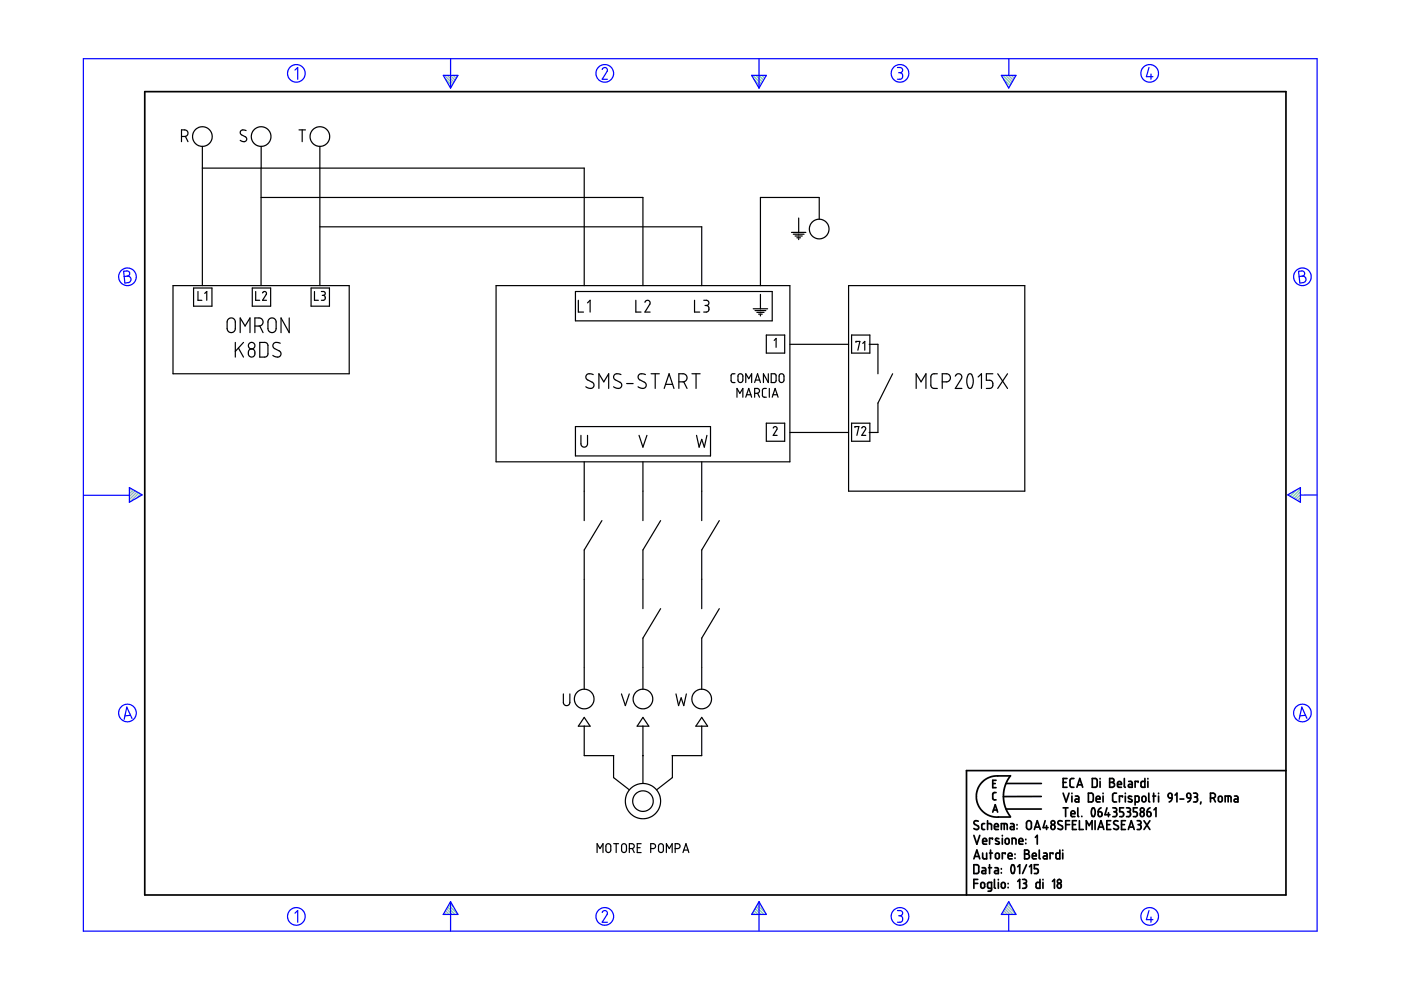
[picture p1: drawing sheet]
<svg xmlns="http://www.w3.org/2000/svg" width="297mm" height="210mm" viewBox="0 0 297 210" stroke-linecap="round" stroke-linejoin="round" font-family="sans-serif">
<g fill="none" stroke="#6c9" stroke-width=".25">
<path d="M94.2 16l1.8 1.8M94.5 16.8l1.3 1.4M94.8 16l1.5 1.4M95.3 18.3l.3 .3M95.5 16l1 1M96.1 16l.6 .6M96.7 16l.3 .2M159.6 16l1.8 1.8M159.9 16.8l1.3 1.4M160.3 16l1.4 1.4M160.7 18.3l.3 .3M160.9 16l1 1"/>
<path d="M161.5 16l.6 .6M162.1 16l.2 .2M212.6 16l1.8 1.8M212.8 16.8l1.3 1.4M213.2 16l1.4 1.4M213.7 18.3l.2 .3M213.8 16l1 1M214.4 16l.7 .6M215.1 16l.2 .2M27.5 103.4h-.1M27.9 103.6l-.5 .4M28.3 103.8l-.9 .9"/>
<path d="M28.7 104.1l-1.3 1.2M29 104.3l-1.6 1.6M29.4 104.5l-1.8 1.9M29.8 104.8l-.8 .8M273.4 104.7l-.3 .3M274.9 103.9l-1.4 1.3M275.7 103.6l-1.8 1.9M275.7 106.1l-.2 .3M275.7 105.5l-.6 .6M275.7 104.9l-1 1M275.7 104.2l-1.4 1.5M94 193.8v.1"/>
<path d="M94.2 193.5l.4 .4M94.4 193.1l.9 .8M94.7 192.7l1.2 1.2M94.9 192.3l1.6 1.6M95.1 191.9l1.9 1.9M95.4 191.5l.8 .8M159.4 193.8v.1M159.6 193.5l.4 .4M159.9 193.1l.8 .8M160.1 192.7l1.2 1.2M160.3 192.3l1.6 1.6M160.5 191.9l1.9 1.9"/>
<path d="M160.8 191.5l.8 .8M212.3 193.8v.1M212.6 193.5l.4 .4M212.8 193.1l.8 .8M213 192.7l1.2 1.2M213.2 192.3l1.6 1.6M213.5 191.9l1.8 1.9M213.7 191.5l.8 .8"/>
</g>
<g fill="none" stroke="#00f" stroke-width=".25">
<path d="M17.7 12.4h261.6v185h-261.6zM62.5 14.9l.6-.6v2.5M94 16h3.1l-1.6 2.7zM95.5 12.4v6.3M127.7 14.7l.5-.4 .5 .3v.5l-1 1.7h1.1M159.4 16h3.1l-1.6 2.7zM160.9 12.4v6.3M190.3 14.3h.7l.3 .3v.6l-.5 .2M190.5 15.4h.3M190.8 15.4l.5 .3v.7l-.3 .4h-.7M212.3 16h3.1l-1.5 2.7zM213.9 12.5v3.5"/>
<path d="M243.6 14.3l-.5 2h1.4M244 15.7v1.1M26.2 57.5l.9-.1 .3 .3 .1 .5-.5 .3 .5 .2 .3 .4-.1 .3-.3 .5-.9 .1zM27 58.5l-.7 .1M275.3 57.5l.9-.1 .3 .3 .1 .5-.5 .3 .5 .2 .3 .4-.1 .4-.2 .3-1 .2zM276.1 58.5l-.7 .1M17.8 105h9.6M27.4 103.4l2.7 1.5-2.7 1.6zM273 104.9l2.7-1.5v3.1zM279.3 104.9l-3.6 .1M27.7 151.7l-1.2 .1M28 152.3l-1.1-2.4-.6 2.6"/>
<path d="M276.8 151.7l-1.2 .1M277.1 152.3l-1.1-2.4-.6 2.6M62.5 193.6l.6-.5v2.4M95.5 191.2v6.2M95.5 191.2l1.6 2.7h-3.1zM127.7 193.5l.1-.3 .5-.1 .5 .4-.1 .4-1 1.6h1.1M160.9 191.2v6.2M160.9 191.2l1.6 2.7h-3.1zM190.3 193.1h.6l.4 .2v.5l-.5 .4M190.5 194.2h.3M190.8 194.2l.5 .3v.7l-.4 .3h-.6M213.9 191.2l1.5 2.7h-3.1z"/>
<path d="M213.9 193.9v3.5M243.6 193.1l-.5 1.9h1.4M244 194.4v1.1"/>
<circle cx="62.8" cy="15.6" r="1.87"/>
<circle cx="128.2" cy="15.6" r="1.87"/>
<circle cx="190.8" cy="15.6" r="1.87"/>
<circle cx="243.7" cy="15.6" r="1.87"/>
<circle cx="27" cy="58.7" r="1.87"/>
<circle cx="276.1" cy="58.7" r="1.86"/>
<circle cx="27" cy="151.2" r="1.87"/>
<circle cx="276.1" cy="151.2" r="1.87"/>
<circle cx="62.8" cy="194.3" r="1.87"/>
<circle cx="128.2" cy="194.3" r="1.86"/>
<circle cx="190.8" cy="194.3" r="1.86"/>
<circle cx="243.8" cy="194.3" r="1.86"/>
</g>
<g fill="none" stroke="#000" stroke-width=".36">
<path d="M30.7 19.4h241.9v170.4h-241.9zM206.5 177.1l.6 1.9 .6-1.9M207.4 174.1l-.7-.1-.2 .5 .1 .3 .8 .4 .1 .5-.6 .2-.4-.2M208.3 178.4h.9l-.2-.6-.3-.1-.3 .2-.1 .8 .2 .3h.7M208.8 174.6h-.5l-.1 .2v1l.6 .1M209.4 174.6l.8 .2v1.1M209.4 174v1.9M210.4 177.9v-.2h-.6v1.3M210.5 166.1h.5M210.5 172.2l.5-1.6 .5 1.6M210.6 171.7h.8M210.8 175.3h.9l-.2-.6-.3-.1-.3 .2-.1 .8 .3 .3h.6"/>
<path d="M211.2 168h-.4l-.3 .3v1.1l.7 .2M211.2 165.4h-.7v1.6h.7M211.8 177.8h-.3a.27 .27 0 0 0-.4 .1 .27 .27 0 0 0 .1 .3l.5 .3a.34 .34 0 0 1 0 .5 .34 .34 0 0 1-.5-.1h-.1M212.3 175.9v-1.3l1.1 .1 .2 1.2M212.5 177.1v.1M212.5 177.7v1.3M212.9 174.6v1.3M213.2 177.9l.4-.2 .3 .3v.7l-.2 .3-.5-.2zM213.3 166.1h7.5M213.3 171.5h7.5M214.2 164.5h-3.5l-.9 .3-.9 .5-.7 .6-.7 .9-.4 1-.1 1.1 .1 1.1 .4 .9 .7 1 .8 .6 .8 .5 .9 .2h3.5M214.2 164.5l-1 1.7-.5 2.2 .1 1.3 .3 1.3 1.1 2.1"/>
<path d="M214.3 174.6h.5l.2 .3v1h-.5a.31 .31 0 0 1-.3-.3 .31 .31 0 0 1 .3-.3h.5M214.6 179v-1.3h.5l.3 .2v1.1M215.6 174.8v.1M215.6 175.7v.1M216 178.4h.9l-.2-.6-.3-.1-.3 .2-.1 .8 .2 .3h.7M217.5 177.9v.2M217.5 178.8v.1M217.8 174.2l.5-.2 .4 .4v1.1l-.4 .4-.4-.1-.2-.3-.1-1zM219.3 175.9l.6-1.9 .7 1.9M219.5 175.4h.9M219.5 177.5l.4-.4v1.9M220.8 168.9h-8.1"/>
<path d="M221.6 174l-.4 1.5h1M221.9 175v.9M225.2 174.1l-.7-.1-.2 .5 .1 .3 .8 .4 .1 .5-.6 .2-.4-.2M225.4 165.9h.6M225.4 168.2l.6 1.8 .7-1.8M225.4 171.3h1M225.9 171.3v1.8M226 174.8h.8M226.2 165.1h-.8v1.8h.8M226.8 174h-.8v1.9M227.1 172.5h.8l-.1-.5-.4-.1-.3 .2v.8l.2 .2h.6M227.3 168.2v.1"/>
<path d="M227.3 168.8v1.2M227.4 174.8h.6M227.7 165.1h-.6l-.2 .3v1.4l.3 .1h.5M228 168.8h.5l.2 .2v1h-.5a.31 .31 0 0 1-.3-.3 .31 .31 0 0 1 .3-.3h.5M228.2 174h-.8v1.9h.8M228.3 166.9l.6-1.8 .7 1.8M228.5 166.4h.9M228.5 171.3v1.7l.2 .1M228.9 174v1.9h.8M229.4 173.1h.1M230.3 175.9v-1.9l.6 1 .6-1v1.9M230.8 168.2h.7l.3 .3v1.2l-.3 .3h-.7z"/>
<path d="M231.6 165.1h.7l.3 .2v1.3l-.2 .3h-.8zM231.6 171.4a.53 .53 0 0 1 .5 .2 .53 .53 0 0 1 .1 .5l-.1 .7a.34 .34 0 0 1-.4 .3 .34 .34 0 0 1-.3-.4v-.6zM232.2 174v1.9M232.4 169.4h.8v-.3l-.2-.3-.5 .1-.1 .9 .2 .2h.6M232.8 175.9l.6-1.9 .6 1.9M232.8 172.1h.6l.2 .2 .1 .5-.2 .3h-.3l-.3-.1zM233 175.4h.9M233.2 165.1v.1M233.2 165.7v1.2M233.4 171.3l-.4 .3-.2 .5M233.9 168.2v.1M233.9 168.8v1.2"/>
<path d="M234.7 174.8h.6M234.7 171.3l-.4 1.4h1M235 172.3v.8M235.3 165.1h.6l.3 .3-.1 .4-.3 .1 .4 .1 .1 .3-.1 .4-.3 .2h-.6zM235.3 165.9h.5M235.5 174h-.8v1.9h.8M235.9 171.3h.7l.1 .2 .1 .3-.4 .3M236.2 172.1h.2M236.4 172.1l.3 .2 .1 .5-.3 .3h-.6M236.7 168.2h-.5l-.3 .3v1.3l.3 .2h.5M236.9 166.3h.9l-.2-.5-.3-.1-.3 .1-.1 .9 .2 .2h.7M237 174.1l-.6-.1-.3 .5 .2 .3 .8 .4v.5l-.5 .2-.5-.2"/>
<path d="M237.8 174.8h.6M238 169v-.2h-.7v1.2M238.2 171.3h-.8v.8h.6l.2 .4-.1 .6h-.7M238.4 165.1v1.7l.2 .1M238.6 168.2v.1M238.6 168.8v1.2M238.6 174h-.8v1.9h.8M238.8 171.3h.5l.3 .2v.4l-.3 .2M239.1 172.1h.2M239.2 175.9l.7-1.9 .6 1.9M239.3 172.1l.4 .3-.1 .5-.2 .2h-.6M239.3 165.7h.5l.3 .2v1h-.6a.31 .31 0 0 1-.3-.3 .31 .31 0 0 1 .3-.3h.6"/>
<path d="M239.4 175.4h.9M239.9 168.9l-.2-.1a.29 .29 0 0 0-.4 .1 .29 .29 0 0 0 .1 .4l.5 .2a.33 .33 0 0 1 0 .5 .33 .33 0 0 1-.5 0l-.2-.1M240.7 170l.7-.1 .1-.9-.2-.2h-.6v1.9M241.1 174h.6l.2 .3v.3l-.4 .2M241.1 171.3h-.8v.8h.6l.2 .3-.1 .7h-.7M241.3 165.9v-.2h-.6v1.2M241.3 174.8h.2M241.5 174.8l.4 .2v.6l-.2 .3h-.6M241.9 172.3l.2-.2 .4 .2 .1 .5-.1 .2-.4 .1-.2-.1zM242.2 169l.2-.2 .4 .1 .2 .8-.2 .2-.4 .1-.3-.2zM242.5 174l1.3 1.9M242.7 165.1v1.8h-.6l-.2-.2 .1-.9 .2-.1h.5"/>
<path d="M243.2 172.1l.7 .2v.7l-.4 .1-.2-.1zM243.4 165.1v.1M243.4 165.7v1.2M243.6 168.2v1.6l.2 .2M243.8 174l-1.3 1.9M243.8 171.3l-.4 .3-.2 .5M244.4 168.8h.6M244.6 168.2v1.8M244.7 171.7l.4-.4v1.8M245.6 168.2v.1M245.6 168.8v1.2M247.7 168.4l.3-.2 .4 .1 .1 .9-.7-.1z"/>
<path d="M248.5 169.2l-.2 .5-.4 .3M249.1 168.6l.4-.4v1.8M250.2 169.4h.8M251.7 168.3l.3-.1 .3 .1 .2 .9h-.6l-.2-.2zM252.5 169.2l-.2 .5-.5 .3M253.1 168.2l.7 .1 .1 .4-.4 .3M253.3 169h.2M253.5 169l.4 .2v.5l-.2 .3h-.6M254.6 170l-.1 .5M256.6 169.2l.9-.1 .2-.3-.1-.4-.4-.2h-.6v1.8M257.3 169.2l.4 .8M258.4 169l.2-.2 .4 .1 .1 .8-.1 .2-.4 .1-.3-.2z"/>
<path d="M259.8 170v-1.2l1.1 .1 .1 1.1M260.4 168.8v1.2M261.7 168.8h.6l.2 .3v.9h-.6a.31 .31 0 0 1-.3-.3 .31 .31 0 0 1 .3-.3h.6M272.6 163.4h-67.7v26.4M206.5 183.3h.7l.3 .3v1.3l-.3 .3h-.7zM206.5 182.1l.6-1.9 .6 1.9M206.5 187.3h.8M206.7 181.6h.9M207.3 186.5h-.8v1.8M208 187.3l.4-.2 .3 .2 .1 .7-.3 .3-.5-.2zM208.2 184h.6l.2 .2v1h-.6a.31 .31 0 0 1-.2-.3 .31 .31 0 0 1 .2-.3h.6M208.3 180.9v.9l.3 .3h.6v-1.2"/>
<path d="M209.6 184h.6M209.8 183.3v1.9M209.8 180.9h.6M210 180.2v1.9M210.2 188.3h-.5l-.3-.1v-.8l.2-.3h.6v1.6l-.2 .2-.5 .1M210.8 186.5v1.7l.3 .1M210.9 184h.5l.3 .2v1h-.5a.31 .31 0 0 1-.4-.3 .31 .31 0 0 1 .4-.3h.5M211.1 181l.5-.1 .3 .2v.7l-.3 .3-.5-.2zM211.7 186.5v.1M211.7 187.1v1.2M212.3 184.2v.1M212.3 185v.1"/>
<path d="M212.4 187.3l.2-.2 .4 .2 .1 .7-.1 .2-.3 .1-.4-.2zM213.1 181.1v-.2h-.6v1.2M213.7 181.5h.9l-.2-.6-.5 .1-.2 .8 .2 .3h.7M213.7 187.3v.1M213.7 188.1v.1M214.5 183.5a.56 .56 0 0 1 .7 .7l-.1 .7a.36 .36 0 0 1-.5 .3 .36 .36 0 0 1-.2-.5l-.1-.7zM215.2 181.1v.1M215.2 181.9v.1M215.8 183.8l.4-.5v1.9M215.8 186.9l.4-.4v1.8M216.8 186.5h.5l.3 .3-.1 .4-.3 .1M217 187.3h.2"/>
<path d="M217.2 180.2h.6l.3 .3v.4l-.4 .2 .5 .2 .1 .3-.4 .5h-.7zM217.2 187.3l.4 .2v.5l-.2 .3h-.6M217.2 181.1h.5M217.6 183.3l-.8 1.9M218.3 183.8l.4-.5v1.9M218.9 181.5h.8l-.2-.6h-.3l-.3 .1v.8l.2 .3h.6M220.1 183.3h-.8v.9h.6l.2 .3-.1 .6-.7 .1M220.3 180.2v1.7l.3 .2M220.5 186.5v1.8h-.7l-.1-.2v-.8l.2-.2h.6M221.1 186.5v.1M221.1 187.1v1.2M221.3 180.9h.5l.2 .2v1h-.5a.31 .31 0 0 1-.3-.3 .31 .31 0 0 1 .3-.3h.5"/>
<path d="M223.1 186.9l.5-.4v1.8M223.2 181.1v-.2h-.6v1.2M224.3 187.4l.4-.1 .2 .1v.8l-.3 .1-.3-.1-.1-.5zM224.7 180.2v1.9h-.7l-.1-.2v-.9l.2-.1h.6M225.3 180.2v.1M225.3 180.9v1.2"/>
<circle cx="223.2" cy="175.4" r=".48"/>
<circle cx="223.2" cy="174.4" r=".42"/>
<circle cx="242.2" cy="171.7" r=".42"/>
<circle cx="224.6" cy="186.9" r=".42"/>
</g>
<g fill="none" stroke="#000" stroke-width=".25">
<path d="M38.5 28.9l1.1-.1 .3-.5-.2-.5-.4-.2-.8-.1v2.5M39.3 28.9l.6 1.1M42.9 31v29.6M42.9 35.6h81v25M52.2 27.7l-.9-.1-.3 .2-.1 .4 .3 .4 1 .5 .1 .4-.1 .3-.6 .2-.7-.2M55.4 35.6v25M55.4 31v4.6M63.4 27.5h1.4M64.1 27.5v2.5M67.8 31v29.6M55.4 41.9h80.9v18.7M67.8 48.1h81v12.5"/>
<path d="M167.8 49.3h3.1M168.2 49.7h2.3M168.6 50h1.5M169 50.4h.7M169.3 46.2v3.1M169.3 50.6v.2M173.7 41.9h-12.5v18.7M173.7 41.9v4.6M36.7 60.6h37.3v18.6h-37.3zM41 61.1h3.9v3.8h-3.9zM42 61.8v1.9h.8M43.4 62.2l.4-.4v1.9"/>
<path d="M48.3 67.8l.4-.3 .5-.1 .4 .2 .2 .4 .1 1.8-.2 .4-.3 .3-.7-.1-.5-.4v-1.8zM49.9 72.6v3.1M50.5 73.8l1.1 1.9M50.9 70.5v-3.1l1.1 1.7 1-1.7v3.1M51.6 72.6l-1.7 1.9M52.8 74.3l.5-.3 .6 .2 .1 1-.2 .4-.5 .1-.5-.2-.1-.4zM53.5 61.1h3.9v3.8h-3.9zM54 69.1h1l.5-.2 .3-.5-.2-.7-.5-.3h-1.1v3.1M54.2 61.8v1.9h.9M55.1 72.6h1.2l.5 .5v2l-.4 .6h-1.3zM55.1 69.1l.7 1.4M55.7 62.1l.3-.3 .4 .2 .1 .4-.8 1.3h.8"/>
<path d="M57.1 67.6l.4-.2h.4l.6 .7v1.6l-.1 .4-.5 .4-.6-.1-.5-.5v-1.7zM59.4 72.8l-1.1-.2-.3 .2-.2 .4 .3 .7 1.4 .7 .1 .5-.2 .4-.6 .2-1-.3M61.3 67.4v3.1l-1.7-3.1v3.1M66 61.1h3.8v3.8h-3.8zM66.7 61.8v1.9h.8M68.1 61.8h.6l.2 .3v.3l-.4 .2M68.3 62.6h.2M68.5 62.6l.4 .2v.6l-.3 .3h-.5M105.2 60.6h62.3v37.3h-62.3zM122 61.8h41.7v6.2h-41.7zM122.6 63.7v2.5h1.1M124.6 64.2l.5-.5v2.5"/>
<path d="M125.8 79.4l-1.1-.1-.3 .2-.2 .5 .3 .5 1.3 .7 .1 .4v.4l-.4 .3-.3 .1-1-.4M131.7 79.4l-1.1-.1-.4 .2-.1 .5 .3 .5 1.3 .8v.7l-.3 .3-.4 .1-.9-.4M134.8 63.7v2.5h1.1M136.7 64.1l.5-.4h.3l.3 .3v.4l-1.1 1.8h1.1M136.8 79.4l-1-.1-.4 .2-.1 .4 .3 .6 1.3 .7 .1 .4-.1 .4-.3 .3-.4 .1-.9-.4M138 79.2h1.8M138.9 79.2v3.2M146.7 79.2h1.7M147.3 63.7v2.5h1.1M147.6 79.2v3.2M149.2 63.7h.6l.4 .2v.6l-.4 .3M149.5 64.8h.3"/>
<path d="M149.8 64.8l.4 .1 .1 .3v.6l-.4 .3-.7 .1M155.8 79.2h-.5l-.3 .4 .1 1.3 .2 .2h.5M156.6 79.4l.5-.2 .4 .4v1l-.4 .5-.4-.1-.2-.2zM159.7 65.5h3.1M160.1 65.8h2.3M160.5 66.2h1.5M160.8 66.6h.8M161.2 62.4v3.1M161.2 66.8v.2M162.5 71h3.9v3.9h-3.9zM162.9 79.2v1.9l-1-1.9v1.9M163.5 79.2h.7l.3 .3v1.3l-.2 .3h-.8z"/>
<path d="M164.1 72.2l.4-.4v1.8M165.3 79.4l.5-.2 .4 .3v1.1l-.3 .5-.5-.1-.2-.3zM167.5 73h12.4M179.9 60.6h37.4v43.5h-37.4zM180.6 71h3.8v3.9h-3.8zM181.5 72.6v-.2h.8l-.4 1.9M182.9 72.8l.4-.4v1.9M184.3 73h1.8v6.2M189.3 79.2l-3.2 6.3v6.2h-1.8M198.7 79.2l-1 .1-.3 .5v2.2l.5 .3 .8 .1M202.5 79.8l.3-.4 .6-.2 .4 .3 .1 .4-1.4 2.5h1.4M205.3 79.4l.6-.1 .4 1.1-.1 1.3-.2 .4-.3 .3-.4-.3-.3-1v-.9z"/>
<path d="M207.4 79.9l.7-.7v3.2M210.5 79.2h-1.4v1.4l1 .1 .4 .5v.7l-.3 .3-1.1 .2M211.5 79.2l2.1 3.2M213.6 79.2l-2.1 3.2M122 90.4h28.6v6.3h-28.6zM123.2 92.3v2l.2 .3 .4 .2 .4-.1 .3-.4 .1-2M123.9 97.9v12.5M127 82.4v-3.2l1 1.8 1.1-1.8v3.2M132.9 81.3h1.3M135.5 92.3l.8 2.5 .9-2.5M136.3 97.9v12.5M140.8 82.4l1.1-3.2 1 3.2"/>
<path d="M141.1 81.5h1.5M143.9 81h1.1l.5-.4 .2-.6-.3-.5-.4-.3h-1.1v3.2M145 81l.7 1.4M147.7 92.3l.5 2.5 .6-1.6 .5 1.6 .6-2.5M148.8 97.9v12.5M156.3 84.2v-1.8l.6 1 .6-1v1.8M158.1 81.1v-1.9l.6 1.1 .7-1.1v1.9M158.1 84.2l.6-1.8 .7 1.8M158.3 83.7h.9M160 83.4l.9-.2 .1-.4-.2-.3-.8-.1v1.8M160 81.1l.6-1.9 .6 1.9M160.2 80.6h.9"/>
<path d="M160.6 83.4l.4 .8M162.5 82.4h-.6l-.3 .3 .1 1.3 .2 .2h.6M162.5 89.7h3.9v3.9h-3.9zM163.1 82.4v1.8M163.7 84.2l.6-1.8 .7 1.8M163.9 83.7h.9M163.9 90.8l.4-.4 .4 .3 .1 .3-.9 1.3h.9M167.5 91.7h12.4M180.6 89.7h3.8v3.9h-3.8zM181.3 90.7v-.3h.8l-.4 1.9M182.7 90.8l.5-.4 .4 .4-.9 1.5h.9M194.2 82.4v-3.2l1.1 1.8 1-1.8v3.2"/>
<path d="M199.8 81h1l.4-.2 .3-.6-.2-.7-.5-.3h-1v3.2M127.6 110.4l-3.7 6.2v29.5M140.1 110.4l-3.8 6.2v12.5M152.5 110.4l-3.7 6.2v12.5M140.1 129.1l-3.8 6.2v10.8M152.5 129.1l-3.7 6.2v10.8M119.4 147.1v2l.2 .3 .4 .2 .4-.1 .4-.3v-2.1M123.9 154v6.2h6.2M123.9 152.1l1.2 1.9h-2.5zM131.8 147.1l.8 2.5 .8-2.5M136.3 154v12.1M136.3 152.1l1.3 1.9h-2.5z"/>
<path d="M143.3 147.1l.6 2.5 .5-1.6 .6 1.6 .5-2.5M148.8 154v6.2h-6.3M148.8 152.1l1.2 1.9h-2.5zM128.6 179l.5-.1 .4 .3v1.1l-.3 .4h-.4l-.3-.3v-1.1zM130.1 160.2v4.7l3.3 2.5M130.1 178.9h1M130.6 178.9v1.9M132 179l.4-.1 .4 .3v1.1l-.3 .4h-.3l-.4-.3v-1.1zM133.4 179.9l.9-.1 .2-.3-.1-.4-.4-.2h-.6v1.9M134.1 179.9l.4 .9M135.1 179.7h.6M135.9 178.9h-.8v1.9h.8"/>
<path d="M136.3 160.2h.1M138 179.9l.8-.1 .2-.3-.1-.4-.4-.2h-.5v1.9M139.7 179.1l.5-.2 .4 .3 .1 1.1-.4 .4h-.3l-.4-.3zM142.6 160.2v4.7l-3.4 2.5M143.2 179.9h.6l.3-.2 .1-.4-.2-.3-.8-.1v1.9M126.6 180.8v-1.9l.6 1 .6-1v1.9M141.3 180.8v-1.9l.6 1 .6-1v1.9M144.8 180.8l.6-1.9 .6 1.9M145 180.2h.9"/>
<circle cx="42.9" cy="29" r="2.08"/>
<circle cx="55.4" cy="29" r="2.08"/>
<circle cx="67.8" cy="29" r="2.08"/>
<circle cx="173.7" cy="48.6" r="2.08"/>
<circle cx="53.4" cy="73.3" r=".69"/>
<circle cx="123.9" cy="148.2" r="2.08"/>
<circle cx="136.3" cy="148.2" r="2.08"/>
<circle cx="148.8" cy="148.2" r="2.08"/>
<circle cx="136.3" cy="169.9" r="2.17"/>
<circle cx="136.3" cy="169.9" r="3.7"/>
</g>
</svg>
